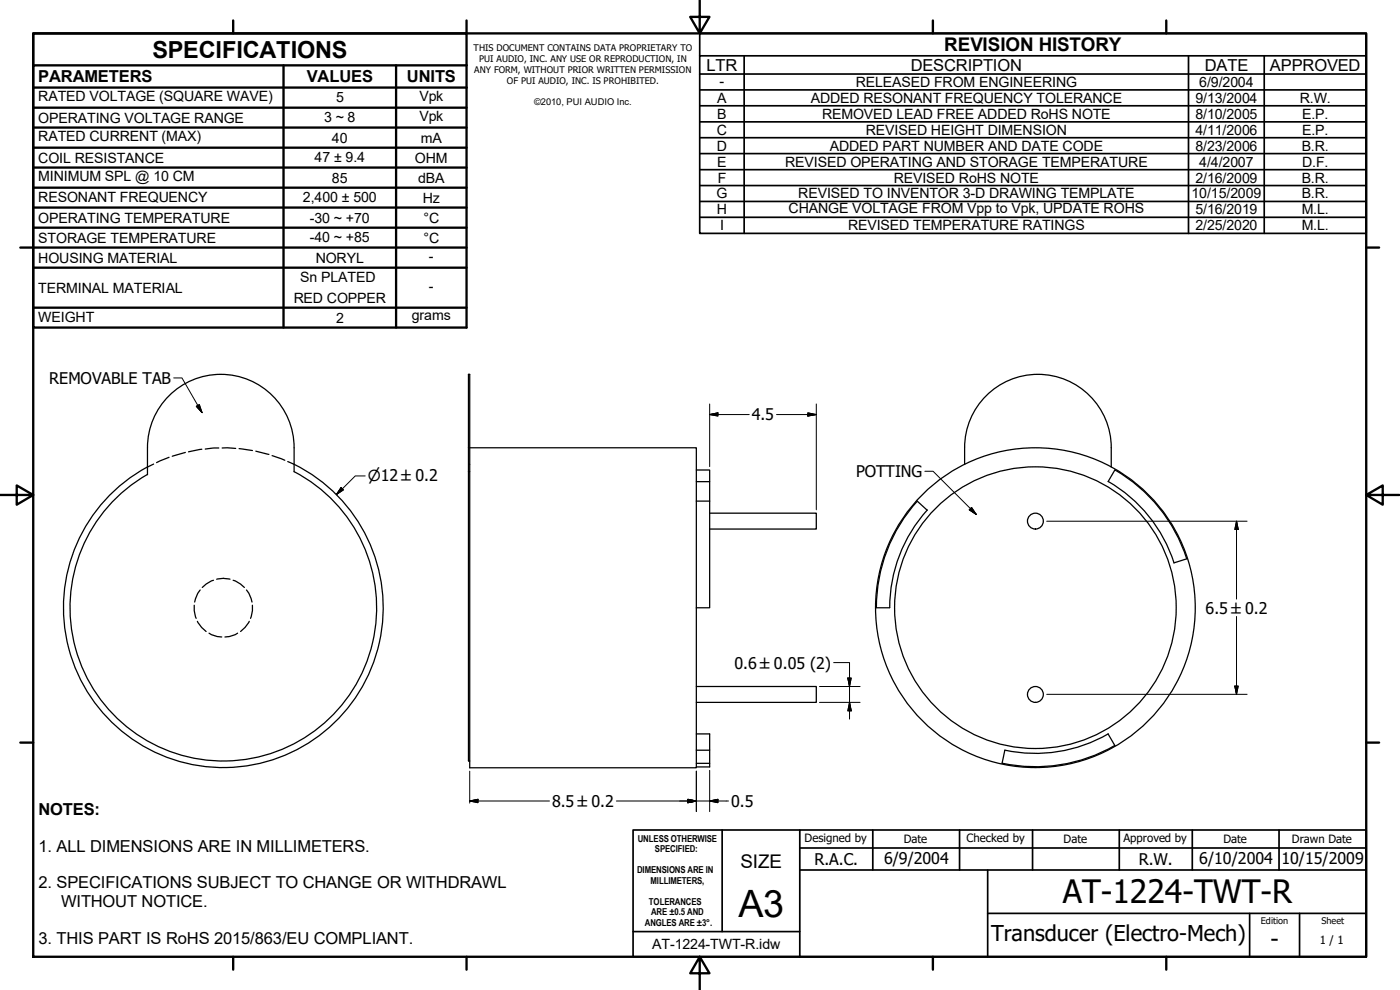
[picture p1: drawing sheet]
<svg xmlns="http://www.w3.org/2000/svg" width="420mm" height="297mm" viewBox="0 0 420 297" stroke-linecap="round" stroke-linejoin="round" font-family="sans-serif">
<defs><g id="words">
<text font-size="11.3" x="221.6" y="275.1">A3</text>
<text font-size="9.7" x="319" y="271.1">AT-1224-TWT-R</text>
<text font-size="7" x="45.7" y="17.3">SPECIFICATIONS</text>
<text font-size="6.9" x="381.3" y="284.2">-</text>
<text font-size="6.5" x="297.4" y="282.4">Transducer (Electro-Mech)</text>
<g font-size="5.7">
<text x="283.4" y="15.4">REVISION HISTORY</text>
<text x="222.2" y="260.3">SIZE</text>
</g>
<g font-size="5">
<text x="212" y="21.2">LTR</text>
<text x="273.3" y="21.2">DESCRIPTION</text>
<text x="361.6" y="21.2">DATE</text>
<text x="381.1" y="21.2">APPROVED</text>
<text x="11.5" y="24.7">PARAMETERS</text>
<text x="92.1" y="24.7">VALUES</text>
<text x="122.1" y="24.7">UNITS</text>
<text x="11.6" y="244.5">NOTES:</text>
<text x="11.6" y="255.6">1. ALL DIMENSIONS ARE IN MILLIMETERS.</text>
<text x="11.6" y="266.6">2. SPECIFICATIONS SUBJECT TO CHANGE OR WITHDRAWL</text>
<text x="18.4" y="272.1">WITHOUT NOTICE.</text>
<text x="11.6" y="283.1">3. THIS PART IS RoHS 2015/863/EU COMPLIANT.</text>
</g>
<g font-size="4.8">
<text x="14.8" y="115.1">REMOVABLE TAB</text>
<text x="225.6" y="126.1">4.5</text>
<text x="256.9" y="143.2">POTTING</text>
<text x="361.8" y="184.1">6.5 ±0.2</text>
<text x="220.5" y="200.6">0.6 ±0.05 (2)</text>
<text x="165.7" y="242.1">8.5 ±0.2</text>
<text x="219.4" y="242.1">0.5</text>
<text x="244.4" y="259.4">R.A.C.</text>
<text x="265.3" y="259.2">6/9/2004</text>
<text x="341.8" y="259.4">R.W.</text>
<text x="359.9" y="259.2">6/10/2004</text>
<text x="384.6" y="259.2">10/15/2009</text>
</g>
<text font-size="4.6" x="110.4" y="144.4">⌀12 ±0.2</text>
<g font-size="4.3">
<text x="216" y="25.7">-</text>
<text x="256.9" y="26.1">RELEASED FROM ENGINEERING</text>
<text x="359.9" y="26.1">6/9/2004</text>
<text x="11.5" y="30.4">RATED VOLTAGE (SQUARE WAVE)</text>
<text x="100.8" y="30.7">5</text>
<text x="125.9" y="30.4">Vpk</text>
<text x="215.3" y="30.8">A</text>
<text x="215.3" y="35.7">B</text>
<text x="243.3" y="30.8">ADDED RESONANT FREQUENCY TOLERANCE</text>
<text x="246.7" y="35.7">REMOVED LEAD FREE ADDED RoHS NOTE</text>
<text x="358.8" y="30.8">9/13/2004</text>
<text x="358.8" y="35.7">8/10/2005</text>
<text x="390.1" y="30.8">R.W.</text>
<text x="390.8" y="35.7">E.P.</text>
<text x="11.5" y="36.8">OPERATING VOLTAGE RANGE</text>
<text x="97.3" y="36.8">3 ~ 8</text>
<text x="125.9" y="36.4">Vpk</text>
<text x="215.1" y="40.4">C</text>
<text x="259.8" y="40.4">REVISED HEIGHT DIMENSION</text>
<text x="358.8" y="40.4">4/11/2006</text>
<text x="390.8" y="40.4">E.P.</text>
<text x="11.5" y="42.4">RATED CURRENT (MAX)</text>
<text x="99.6" y="42.8">40</text>
<text x="126.3" y="42.8">mA</text>
<text x="215.1" y="45.2">D</text>
<text x="249" y="45.2">ADDED PART NUMBER AND DATE CODE</text>
<text x="358.8" y="45.2">8/23/2006</text>
<text x="390.7" y="45.2">B.R.</text>
<text x="11.5" y="48.8">COIL RESISTANCE</text>
<text x="94.4" y="48.8">47 ± 9.4</text>
<text x="124.5" y="48.8">OHM</text>
<text x="215.3" y="50">E</text>
<text x="235.6" y="50">REVISED OPERATING AND STORAGE TEMPERATURE</text>
<text x="359.9" y="50">4/4/2007</text>
<text x="390.8" y="50">D.F.</text>
<text x="11.5" y="54.4">MINIMUM SPL @ 10 CM</text>
<text x="99.6" y="54.8">85</text>
<text x="125.5" y="54.8">dBA</text>
<text x="215" y="59.5">G</text>
<text x="215.4" y="54.8">F</text>
<text x="239.6" y="59.5">REVISED TO INVENTOR 3-D DRAWING TEMPLATE</text>
<text x="268.2" y="54.8">REVISED RoHS NOTE</text>
<text x="357.6" y="59.5">10/15/2009</text>
<text x="358.8" y="54.8">2/16/2009</text>
<text x="390.7" y="54.8">B.R.</text>
<text x="390.7" y="59.5">B.R.</text>
<text x="11.5" y="60.7">RESONANT FREQUENCY</text>
<text x="90.9" y="60.5">2,400 ± 500</text>
<text x="126.9" y="60.8">Hz</text>
<text x="215.1" y="64.3">H</text>
<text x="236.7" y="63.9">CHANGE VOLTAGE FROM Vpp to Vpk, UPDATE ROHS</text>
<text x="358.8" y="64.3">5/16/2019</text>
<text x="390.7" y="64.3">M.L.</text>
<text x="11.5" y="66.8">OPERATING TEMPERATURE</text>
<text x="93" y="66.8">-30 ~ +70</text>
<text x="127.1" y="66.8">°C</text>
<text x="216.1" y="69.1">I</text>
<text x="254.5" y="69.1">REVISED TEMPERATURE RATINGS</text>
<text x="358.8" y="69.1">2/25/2020</text>
<text x="390.7" y="69.1">M.L.</text>
<text x="11.5" y="72.8">STORAGE TEMPERATURE</text>
<text x="93" y="72.8">-40 ~ +85</text>
<text x="127.1" y="72.8">°C</text>
<text x="11.5" y="78.8">HOUSING MATERIAL</text>
<text x="94.7" y="78.8">NORYL</text>
<text x="128.7" y="78.3">-</text>
<text x="11.5" y="87.8">TERMINAL MATERIAL</text>
<text x="90.1" y="84.8">Sn PLATED</text>
<text x="128.7" y="87.4">-</text>
<text x="88.1" y="90.8">RED COPPER</text>
<text x="123.6" y="95.9">grams</text>
<text x="11.5" y="96.8">WEIGHT</text>
<text x="100.8" y="96.8">2</text>
<text x="195.7" y="284.7">AT-1224-TWT-R.idw</text>
</g>
<g font-size="3.4">
<text x="241.5" y="252.7">Designed by</text>
<text x="271.2" y="253">Date</text>
<text x="290.1" y="252.7">Checked by</text>
<text x="319.2" y="253">Date</text>
<text x="337.2" y="252.7">Approved by</text>
<text x="367.2" y="253">Date</text>
<text x="387.7" y="253">Drawn Date</text>
<text x="396" y="283.1">1 / 1</text>
</g>
<g font-size="2.9">
<text x="191.4" y="252.7">UNLESS OTHERWISE</text>
<text x="196.5" y="255.8">SPECIFIED:</text>
<text x="191.2" y="262.1">DIMENSIONS ARE IN</text>
<text x="195.2" y="265.2">MILLIMETERS,</text>
<text x="194.8" y="271.5">TOLERANCES</text>
<text x="195.4" y="274.6">ARE ±0.5 AND</text>
<text x="193.5" y="277.8">ANGLES ARE ±3°.</text>
</g>
<text font-size="2.8" x="160.3" y="31.5">©2010, PUI AUDIO Inc.</text>
<g font-size="2.7">
<text x="142.1" y="15.3">THIS DOCUMENT CONTAINS DATA PROPRIETARY TO</text>
<text x="142.3" y="21.9">ANY FORM, WITHOUT PRIOR WRITTEN PERMISSION</text>
<text x="143.8" y="18.6">PUI AUDIO, INC. ANY USE OR REPRODUCTION, IN</text>
<text x="152.1" y="25.2">OF PUI AUDIO, INC. IS PROHIBITED.</text>
<text x="378.4" y="277.1">Edition</text>
<text x="396.6" y="277.1">Sheet</text>
</g>
</g></defs>
<!-- layer: Visible (ISO) -->
<g fill="none" stroke="#000" stroke-width=".38">
<path d="M44.3 134.3a22 22 0 0 1 22-22 22 22 0 0 1 22 22M44.3 134.4v8M88.2 139.3a48 48 0 0 1 16.6 72.6 48 48 0 0 1-74.5 1.3 48 48 0 0 1 14-73.1M88.3 134.4v7.1a46 46 0 0 1 14.8 69.4 46 46 0 0 1-71 1.4 46 46 0 0 1 12.1-69.9M141 134.4h68v96h-68v-118.1h-.4v116h.4M289.5 134.3a22 22 0 0 1 22-22 22 22 0 0 1 22 22M289.5 134.4v4.9M333.5 134.4v5.7M140.6 141.5h.4M209 150.4h4v32h-4M209 141h4v9.4M209 144.5h4"/>
<path d="M213 154h32v4.7h-32M275.3 150.4l3 2.7M275.3 150.3a47.7 47.7 0 0 0-12.3 32M278.3 153a43.7 43.7 0 0 0-11.3 29.3M332.6 144.5a43.7 43.7 0 0 1 19.7 24.4l3.8-1.2M334.6 141l-2.1 3.5M334.6 141a47.7 47.7 0 0 1 21.5 26.7M263 182.4h4M209 206h36v4.7h-36M209 220.2h4v9.9h-4M209 225.1h4M209 229h4"/>
<path d="M310.7 230.3a48 48 0 0 1-42-71 48 48 0 0 1 82.5-2.8 48 48 0 0 1-37.2 73.7l-3.3 .1M310.7 224.6a42.3 42.3 0 0 1-37-62.6 42.3 42.3 0 0 1 72.7-2.4 42.3 42.3 0 0 1-32.8 64.9l-2.9 .1M332.5 220.2l2.1 3.5a47.7 47.7 0 0 1-33.9 5.3M332.6 220.2a43.7 43.7 0 0 1-31 4.9l-.9 3.9"/>
<circle cx="310.7" cy="156.4" r="2.38"/>
<circle cx="310.7" cy="208.4" r="2.38"/>
</g>
<!-- layer: Hidden (ISO) -->
<g fill="none" stroke="#000" stroke-width=".38">
<path d="M46.1 139.2l-1.8 .9M50.7 137.2l-3.7 1.6M55.6 135.7l-3.9 1.2M60.6 134.8l-4 .8M65.7 134.4l-4.1 .3M66.7 134.4l4 .1M71.8 134.6l4 .6M76.8 135.4l3.9 .9M81.7 136.7l3.8 1.4M86.4 138.5l1.9 .8M60.1 177l-.7 1-1 2.6M64.1 174.1l-2.3 1.1-1.1 1.1"/>
<path d="M65 173.8a8 8 0 0 1 4 0M70 174.1l2.2 1.1 1.1 1.1M74 177l.7 1 .9 2.6M58.3 181.6v1.6l.6 2.3M59.2 186.4l1.3 1.9 1.3 1.2M62.7 190l2.5 1 1.3 .1M71.3 190l-2.5 1-1.3 .1M74.8 186.4l-1.3 1.9-1.3 1.2M75.8 181.6v1.6l-.6 2.3"/>
</g>
<!-- layer: Border (ISO) -->
<g fill="none" stroke="#000" stroke-width=".7">
<path d="M10 10h400v277.1h-400zM70 6.1v3.9M140 6.1v3.9M210 0v10l-2.9-4.9h5.8l-2.9 4.9M280 6.1v3.9M350 6.1v3.9M6.1 74.3h3.9M410 74.3h3.9M0 148.5h10l-5-2.8v5.7l5-2.9M410 148.5l5 2.9v-5.7l-5 2.8h10M6.1 222.8h3.9M410 222.8h3.9"/>
<path d="M70 287.1v3.8M140 287.1v3.8M210 287.1l2.9 4.9h-5.8l2.9-4.9v9.9M280 287.1v3.8M350 287.1v3.8"/>
</g>
<!-- layer: Title (ISO) -->
<g fill="none" stroke="#000" stroke-width=".51">
<path d="M216.7 249v30.5M240 249h-50v38.1h50M240 249h170v38.1h-170zM240 254.4h170M261.9 249v12M288 249v12M309.9 249v12M335.9 249v12M357.8 249v12M383.9 249v12M190 279.5h50M240 261h170"/>
<path d="M296.4 274.1h113.6M296.4 261v26.1M375 274.1v13M390 274.1v13"/>
</g>
<!-- layer: Symbol (ISO) -->
<g fill="none" stroke="#000" stroke-width=".51">
<path d="M210 16.7v-6.7h200v6.7M223.3 16.7v53.3M356.7 16.7v53.3M379.4 16.7v53.3M410 16.7h-200v5.5M410 16.7v53.3h-200v-47.8M210 22.2h200M210 27h200M210 31.7h200M210 36.6h200M210 41.3h200M210 46.1h200"/>
<path d="M210 50.9h200M210 55.7h200M210 60.4h200M210 65.2h200"/>
</g>
<g fill="none" stroke="#000" stroke-width=".7">
<path d="M10 19.6v-9.6h130v9.6M85.1 19.6v78.7M118.9 19.6v78.7M140 19.6h-130v6.7M140 19.6v78.7h-130v-72M10 26.3h130M10 32.3h130M10 38.3h130M10 44.3h130M10 50.3h130M10 56.3h130M10 62.3h130"/>
<path d="M10 68.3h130M10 74.3h130M10 80.3h130M10 92.3h130"/>
</g>
<!-- layer: Dimension (ISO) -->
<g fill="none" stroke="#000" stroke-width=".3">
<path d="M213 124.4l2.5-.5v.9zM213 121.2v18.8M213 124.4h11.9M233 124.4h12M242.4 123.9l2.6 .5-2.6 .4zM245 121.2v31.8M102.4 146.3l.7 .7-2.1 1.4zM109.6 142.8h-3l-5.6 5.6M314.1 156.4h60.2M371.1 156.4l.5 2.5h-1zM371.1 156.4v23.4M250.2 198.8h4.8v17"/>
<path d="M371.1 185v23.3M245.9 210.7h12.2M245.9 206h12.2M254.4 203.4h1.1l-.5 2.6zM255 210.7l.5 2.6h-1.1zM314.1 208.3h60.2M370.6 205.9h1l-.5 2.4zM141 231.4v9.6M206.4 239.8l2.6 .5-2.6 .5zM209 231.4v12.1M213 231.1v12.4M141 240.3l2.4-.5v1z"/>
<path d="M141 240.3h23.9M185 240.3h33.6M213 240.3l2.5-.5v1z"/>
</g>
<g fill="#000" stroke="#000" stroke-width=".3">
<path d="M213 124.4l2.5-.5zM213 124.4l2.5-.5v.9zM242.4 124.8l2.6-.4zM242.4 123.9l2.6 .5-2.6 .4zM102.4 146.3l-1.4 2.1zM102.4 146.3l.7 .7-2.1 1.4zM371.1 156.4l.5 2.5zM371.1 156.4l.5 2.5h-1zM254.4 203.4l.6 2.6zM254.4 203.4h1.1l-.5 2.6zM255 210.7l.5 2.6zM255 210.7l.5 2.6h-1.1z"/>
<path d="M370.6 205.9l.5 2.4zM370.6 205.9h1l-.5 2.4zM141 240.3l2.4-.5zM141 240.3l2.4-.5v1zM213 240.3l2.5-.5zM213 240.3l2.5-.5v1zM206.4 240.8l2.6-.5zM206.4 239.8l2.6 .5-2.6 .5z"/>
</g>
<!-- layer: Symbol (ISO) -->
<path d="M52.1 113.4h2.5l6 10.4M58.9 121.9l.9-.5 .8 2.4zM277.6 141.4h2.4l13 13M291.6 152.3l1.4 2.1-2.1-1.4z" fill="none" stroke="#000" stroke-width=".3"/>
<path d="M58.9 121.9l1.7 1.9zM58.9 121.9l.9-.5 .8 2.4zM290.9 153l2.1 1.4zM291.6 152.3l1.4 2.1-2.1-1.4z" fill="#000" stroke="#000" stroke-width=".3"/>
<use href="#words"/>
</svg>
